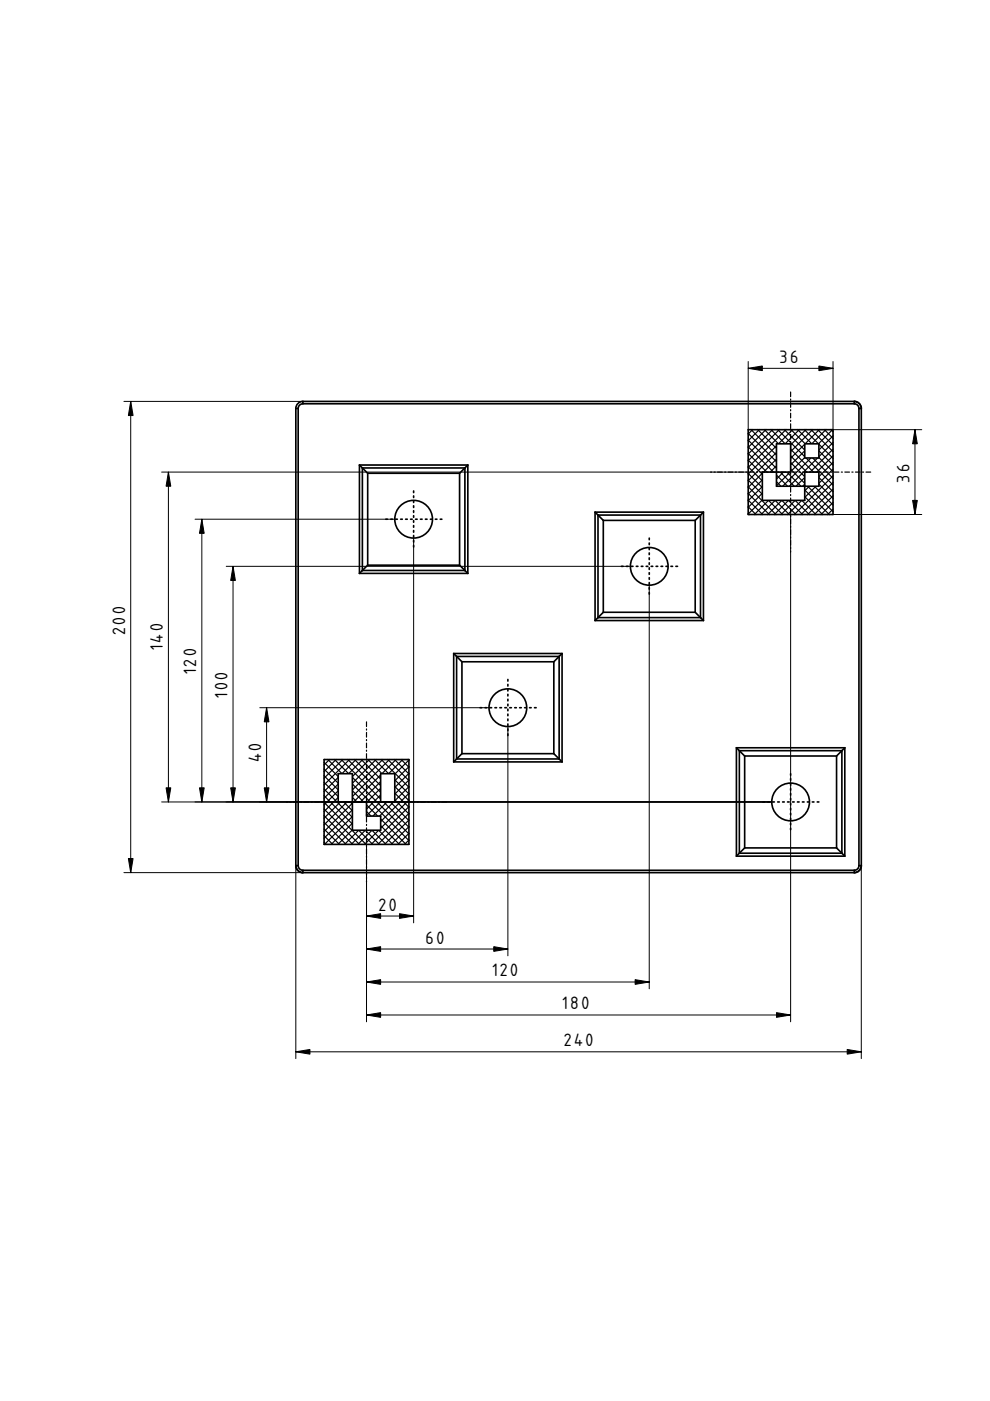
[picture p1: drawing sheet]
<svg xmlns="http://www.w3.org/2000/svg" width="210mm" height="297mm" viewBox="0 0 210 297" stroke-linecap="round" stroke-linejoin="round" font-family="sans-serif">
<defs><g id="words">
<g font-size="4.7">
<text x="165.3" y="76.9">36</text>
<text x="192.8" y="102.3" transform="rotate(-90 192.8 102.3)">36</text>
<text x="26.5" y="134.6" transform="rotate(-90 26.5 134.6)">200</text>
<text x="34.5" y="137.9" transform="rotate(-90 34.5 137.9)">140</text>
<text x="41.6" y="143" transform="rotate(-90 41.6 143)">120</text>
<text x="48.2" y="148" transform="rotate(-90 48.2 148)">100</text>
<text x="55.4" y="161.6" transform="rotate(-90 55.4 161.6)">40</text>
<text x="80.3" y="193">20</text>
<text x="90.2" y="200">60</text>
<text x="104.4" y="207">120</text>
<text x="119.3" y="214">180</text>
<text x="119.5" y="221.8">240</text>
</g>
</g></defs>
<g fill="none" stroke="#000" stroke-width=".25">
<path d="M158.6 99l10.2 10.1M158.6 97.6l11.6 11.5M158.6 96.1l13 13M158.6 94.7l14.4 14.4M158.6 93.3l15.8 15.8M158.6 91.9l17.2 17.2M159.2 91.1l17.4 17.4M159.6 91.1l-1 .9M160.7 91.1l15.9 16M161 91.1l-2.4 2.3M162.1 91.1l14.5 14.5M162.4 91.1l-3.8 3.8"/>
<path d="M163.5 91.1l13.1 13.1M163.8 91.1l-5.2 5.2M164.9 91.1l11.7 11.7M165.2 91.1l-6.6 6.6M166.3 91.1l10.3 10.3M166.6 91.1l-8 8M167.7 91.1l8.9 8.9M168 91.1l-9.4 9.4M169.1 91.1l7.5 7.5M169.5 91.1l-10.9 10.8M170.6 91.1l6 6.1M170.9 91.1l-12.3 12.2"/>
<path d="M172 91.1l4.6 4.7M172.3 91.1l-13.7 13.6M173.4 91.1l3.2 3.2M173.7 91.1l-15.1 15.1M174.8 91.1l1.8 1.8M175.1 91.1l-16.5 16.5M176.2 91.1l.4 .4M176.5 91.1l-17.9 17.9M176.6 92.4l-16.7 16.7M176.6 93.8l-15.2 15.3M176.6 95.2l-13.8 13.9M176.6 96.7l-12.4 12.4"/>
<path d="M176.6 98.1l-11 11M176.6 99.5l-9.6 9.6M158.6 108.9l.3 .2M158.6 107.4l1.7 1.7M158.6 106l3.1 3.1M158.6 104.6l4.5 4.5M158.6 103.2l5.9 5.9M158.6 101.8l7.3 7.3M158.6 100.4l8.7 8.7M176.6 100.9l-8.2 8.2M176.6 102.3l-6.8 6.8M176.6 103.7l-5.3 5.4"/>
<path d="M176.6 105.1l-3.9 4M176.6 106.5l-2.5 2.6M176.6 108l-1.1 1.1"/>
</g>
<path d="M68.7 161h18v18h-18z" fill-rule="evenodd" fill="#fff"/>
<g fill="none" stroke="#000" stroke-width=".25">
<path d="M68.7 178.6l.4 .4M68.7 177.2l1.8 1.8M68.7 175.8l3.3 3.2M68.7 174.4l4.7 4.6M68.7 173l6.1 6M68.7 171.5l7.5 7.5M68.7 170.1l8.9 8.9M68.7 168.7l10.3 10.3M68.7 167.3l11.7 11.7M68.7 165.9l13.2 13.1M68.7 164.5l14.6 14.5M68.7 163.1l16 15.9"/>
<path d="M68.7 161.6l17.4 17.4M69.5 161l17.2 17.2M69.8 161l-1.1 1.2M70.9 161l15.8 15.8M71.3 161l-2.6 2.6M72.3 161l14.4 14.4M72.7 161l-4 4M73.8 161l12.9 13M74.1 161l-5.4 5.4M75.2 161l11.5 11.6M75.5 161l-6.8 6.8M76.6 161l10.1 10.2"/>
<path d="M76.9 161l-8.2 8.2M78 161l8.7 8.7M78.3 161l-9.6 9.6M79.4 161l7.3 7.3M79.7 161l-11 11.1M80.8 161l5.9 5.9M81.1 161l-12.4 12.5M82.2 161l4.5 4.5M82.6 161l-13.9 13.9M83.6 161l3.1 3.1M84 161l-15.3 15.3M85.1 161l1.6 1.7"/>
<path d="M85.4 161l-16.7 16.7M86.5 161l.2 .3M86.7 161.1l-17.9 17.9M86.7 162.6l-16.5 16.4M86.7 164l-15.1 15M86.7 165.4l-13.6 13.6M86.7 166.8l-12.2 12.2M86.7 168.2l-10.8 10.8M86.7 169.6l-9.4 9.4M86.7 171l-8 8M86.7 172.4l-6.6 6.6M86.7 173.9l-5.2 5.1"/>
<path d="M86.7 175.3l-3.8 3.7M86.7 176.7l-2.3 2.3M86.7 178.1l-.9 .9"/>
</g>
<g fill="#fff">
<path d="M164.6 94.1h3v6h-3v3h6v-3h3v3h-3v3h-9v-6h3z" fill-rule="evenodd"/>
<path d="M64.2 184.5h116.9v.5h-116.9z" fill-rule="evenodd"/>
<path d="M64.2 85.1h116.9v.5h-116.9z" fill-rule="evenodd"/>
<path d="M182.1 86.6h.5v96.9h-.5z" fill-rule="evenodd"/>
<path d="M62.7 86.6h.5v96.9h-.5z" fill-rule="evenodd"/>
<path d="M71.7 164h3v6h3v3h3v3h-6v-6h-3z" fill-rule="evenodd"/>
<path d="M161.6 100.1h3v3h6v3h-9z" fill-rule="evenodd"/>
<path d="M74.7 170h3v3h3v3h-6z" fill-rule="evenodd"/>
<path d="M126.8 109.2h21.7l-1.1 1.1h-19.5z" fill-rule="evenodd"/>
<path d="M148.5 109.2v21.7l-1.1-1.1v-19.5z" fill-rule="evenodd"/>
<path d="M96.8 139.2l1.1 1.1v19.5l-1.1 1.1z" fill-rule="evenodd"/>
<path d="M76.8 99.2l1.2 1.1v19.5l-1.2 1.2z" fill-rule="evenodd"/>
<path d="M156.8 159.2h21.7l-1.1 1.1h-19.5z" fill-rule="evenodd"/>
<path d="M157.9 179.8h19.5l1.1 1.1h-21.7z" fill-rule="evenodd"/>
<path d="M117.4 140.3l1.2-1.1v21.7l-1.2-1.1z" fill-rule="evenodd"/>
<path d="M97.4 100.3l1.2-1.1v21.8l-1.2-1.2z" fill-rule="evenodd"/>
<path d="M96.8 139.2h21.8l-1.2 1.1h-19.5z" fill-rule="evenodd"/>
<path d="M156.8 159.2l1.1 1.1v19.5l-1.1 1.1z" fill-rule="evenodd"/>
<path d="M76.8 99.2h21.8l-1.2 1.1h-19.4z" fill-rule="evenodd"/>
<path d="M78 119.8h19.4l1.2 1.2h-21.8z" fill-rule="evenodd"/>
<path d="M177.4 160.3l1.1-1.1v21.7l-1.1-1.1z" fill-rule="evenodd"/>
<path d="M97.9 159.8h19.5l1.2 1.1h-21.8z" fill-rule="evenodd"/>
<path d="M126.8 130.9l1.1-1.1h19.5l1.1 1.1z" fill-rule="evenodd"/>
<path d="M126.8 109.2l1.1 1.1v19.5l-1.1 1.1z" fill-rule="evenodd"/>
<path d="M80.7 164h3v6h-3z" fill-rule="evenodd"/>
<path d="M71.7 164h3v6h-3z" fill-rule="evenodd"/>
<path d="M164.6 94.1h3v6h-3z" fill-rule="evenodd"/>
<path d="M179.1 158.5v23l-.6-.6v-21.7z" fill-rule="evenodd"/>
<path d="M76.2 98.6h23l-.6 .6h-21.8z" fill-rule="evenodd"/>
<path d="M119.2 138.6v22.9l-.6-.6v-21.7z" fill-rule="evenodd"/>
<path d="M96.2 161.5l.6-.6h21.8l.6 .6z" fill-rule="evenodd"/>
<path d="M126.2 131.6l.6-.7h21.7l.6 .7z" fill-rule="evenodd"/>
<path d="M126.2 108.6h22.9l-.6 .6h-21.7z" fill-rule="evenodd"/>
<path d="M98.6 99.2l.6-.6v23l-.6-.6z" fill-rule="evenodd"/>
<path d="M156.1 158.5h23l-.6 .7h-21.7z" fill-rule="evenodd"/>
<path d="M156.1 181.5l.7-.6h21.7l.6 .6z" fill-rule="evenodd"/>
<path d="M76.2 98.6l.6 .6v21.8l-.6 .6z" fill-rule="evenodd"/>
<path d="M96.2 138.6l.6 .6v21.7l-.6 .6z" fill-rule="evenodd"/>
<path d="M148.5 109.2l.6-.6v23l-.6-.7z" fill-rule="evenodd"/>
<path d="M76.2 121.6l.6-.6h21.8l.6 .6z" fill-rule="evenodd"/>
<path d="M126.2 108.6l.6 .6v21.7l-.6 .7z" fill-rule="evenodd"/>
<path d="M96.2 138.6h23l-.6 .6h-21.8z" fill-rule="evenodd"/>
<path d="M156.1 158.5l.7 .7v21.7l-.7 .6z" fill-rule="evenodd"/>
<path d="M170.6 100.1h3v3h-3z" fill-rule="evenodd"/>
<path d="M170.6 94.1h3v3h-3z" fill-rule="evenodd"/>
<path d="M62.7 183.5h.5a1 1 0 0 0 1 1v.5a1.5 1.5 0 0 1-1.5-1.5z" fill-rule="evenodd"/>
<path d="M181.1 85.1a1.5 1.5 0 0 1 1.5 1.5h-.5a1 1 0 0 0-1-1z" fill-rule="evenodd"/>
<path d="M63 85.7l.7-.5 .5-.1v.5a1 1 0 0 0-1 1h-.5z" fill-rule="evenodd"/>
<path d="M182.1 183.5h.5a1.5 1.5 0 0 1-1.5 1.5v-.5a1 1 0 0 0 1-1z" fill-rule="evenodd"/>
<circle cx="167.6" cy="170" r="4"/>
<circle cx="137.7" cy="120.1" r="4"/>
<circle cx="107.7" cy="150" r="4"/>
<circle cx="87.7" cy="110.1" r="4"/>
</g>
<g fill="none" stroke="#000" stroke-width=".35">
<path d="M62.7 86.6v96.9M62.7 86.6h.5M63.2 86.6v96.9M64.2 85.1a1.5 1.5 0 0 0-1.5 1.5M64.2 85.6a1 1 0 0 0-1 1M64.2 85.1h116.9M64.2 85.6h116.9M64.2 85.1v.5M76.2 98.6v23M76.2 98.6h23M76.2 98.6l1.8 1.7M76.8 99.2h21.8v21.8h-21.8z"/>
<path d="M99.2 98.6v23M99.2 98.6l-1.8 1.7M158.6 91.1h18v18h-18zM164.6 94.1v9h9v-3h-3v6h-9v-6h6v-6zM170.6 94.1h3v3h-3zM181.1 85.1a1.5 1.5 0 0 1 1.5 1.5M181.1 85.6a1 1 0 0 1 1 1M181.1 85.1v.5M182.1 86.6h.5M182.1 86.6v96.9M182.6 86.6v96.9M78 119.8l-1.8 1.8"/>
<path d="M78 100.3v19.5M78 119.8h19.4M78 100.3h19.4M97.4 119.8l1.8 1.8M97.4 100.3v19.5M126.2 108.6h22.9M126.2 108.6v23M126.2 108.6l1.7 1.7M126.8 109.2h21.7v21.7h-21.7zM127.9 110.3h19.5M127.9 110.3v19.5M147.4 110.3v19.5"/>
<path d="M149.1 108.6v23M149.1 108.6l-1.7 1.7M76.2 121.6h23M96.2 138.6v22.9M96.2 138.6h23M96.2 138.6l1.7 1.7M96.8 139.2h21.8v21.7h-21.8zM119.2 138.6v22.9M119.2 138.6l-1.8 1.7M126.2 131.6h22.9M127.9 129.8l-1.7 1.8M127.9 129.8h19.5"/>
<path d="M147.4 129.8l1.7 1.8M97.9 159.8l-1.7 1.7M97.9 140.3v19.5M97.9 159.8h19.5M97.9 140.3h19.5M117.4 159.8l1.8 1.7M117.4 140.3v19.5M156.1 158.5h23M156.1 158.5v23M156.1 158.5l1.8 1.8M156.8 159.2h21.7v21.7h-21.7zM179.1 158.5v23"/>
<path d="M179.1 158.5l-1.7 1.8M68.7 161h18v18h-18zM71.7 164v6h6v3h3v3h-6v-12zM80.7 164h3v6h-3zM96.2 161.5h23M157.9 179.8l-1.8 1.7M157.9 160.3h19.5M157.9 160.3v19.5M157.9 179.8h19.5M177.4 179.8l1.7 1.7M177.4 160.3v19.5M62.7 183.5a1.5 1.5 0 0 0 1.5 1.5"/>
<path d="M62.7 183.5h.5M63.2 183.5a1 1 0 0 0 1 1M64.2 185h116.9M64.2 184.5h116.9M64.2 184.5v.5M156.1 181.5h23M181.1 184.5v.5M182.1 183.5a1 1 0 0 1-1 1M182.1 183.5h.5M182.6 183.5a1.5 1.5 0 0 1-1.5 1.5"/>
<circle cx="87.7" cy="110.1" r="4"/>
<circle cx="137.7" cy="120.1" r="4"/>
<circle cx="107.7" cy="150" r="4"/>
<circle cx="167.6" cy="170" r="4"/>
</g>
<path d="M87.7 104.1v12M93.7 110.1h-12M137.7 114.1v12M143.6 120.1h-11.9M107.7 144.1v11.9M113.7 150h-12M167.6 164v12M173.6 170h-12" fill="none" stroke="#000" stroke-width=".35" stroke-dasharray=".3 .7"/>
<path d="M167.6 83.1v34M184.6 100.1h-34M77.7 153v34M94.7 170h-34" fill="none" stroke="#000" stroke-width=".25" stroke-dasharray="1 .5 .2 .5"/>
<g fill="none" stroke="#000" stroke-width=".21">
<path d="M158.6 78.1h18M158.6 76.7v14.4M176.6 76.7v14.4h18.8M26.3 85.1h37.9M27.7 85.1v99.9M194 91.1v18M34.3 100.1h124.3M35.7 100.1v69.9M41.4 110.1h42.3M42.8 110.1v59.9M87.7 114.1v81.6M167.6 109.1v107.5"/>
<path d="M176.6 109.1h18.8M48 120.1h85.7M49.4 120.1v49.9M137.7 124.1v85.5M55.1 150h48.6M56.5 150v20M107.7 154v48.6M34.3 170h129.3M77.7 179v37.6M26.3 185h37.9M62.7 183.5v40.9M77.7 194.2h10"/>
<path d="M182.6 183.5v40.9M77.7 201.2h30M77.7 208.2h60M77.7 215.2h89.9M62.7 223h119.9"/>
</g>
<g fill="#000" stroke="#000" stroke-width=".21">
<path d="M158.6 78.1l3-.5v1zM173.6 77.6l3 .5-3 .5zM27.7 85.1l.5 3h-1zM194 91.1l.5 3h-1zM35.7 100.1l.5 3h-1zM42.8 110.1l.5 3h-1zM193.5 106.1h1l-.5 3zM49.4 120.1l.5 3h-1zM56.5 150l.5 3h-1zM35.2 167h1l-.5 3zM42.3 167h1l-.5 3zM48.9 167h1l-.5 3z"/>
<path d="M56 167h1l-.5 3zM27.2 182h1l-.5 3zM77.7 194.2l3-.5v1zM84.7 193.7l3 .5-3 .5zM77.7 201.2l3-.5v1zM77.7 208.2l3-.5v1zM77.7 215.2l3-.5v1zM104.7 200.7l3 .5-3 .5zM134.7 207.7l3 .5-3 .5zM164.6 214.7l3 .5-3 .5zM62.7 223l3-.5v1zM179.6 222.5l3 .5-3 .5z"/>
</g>
<use href="#words"/>
</svg>
